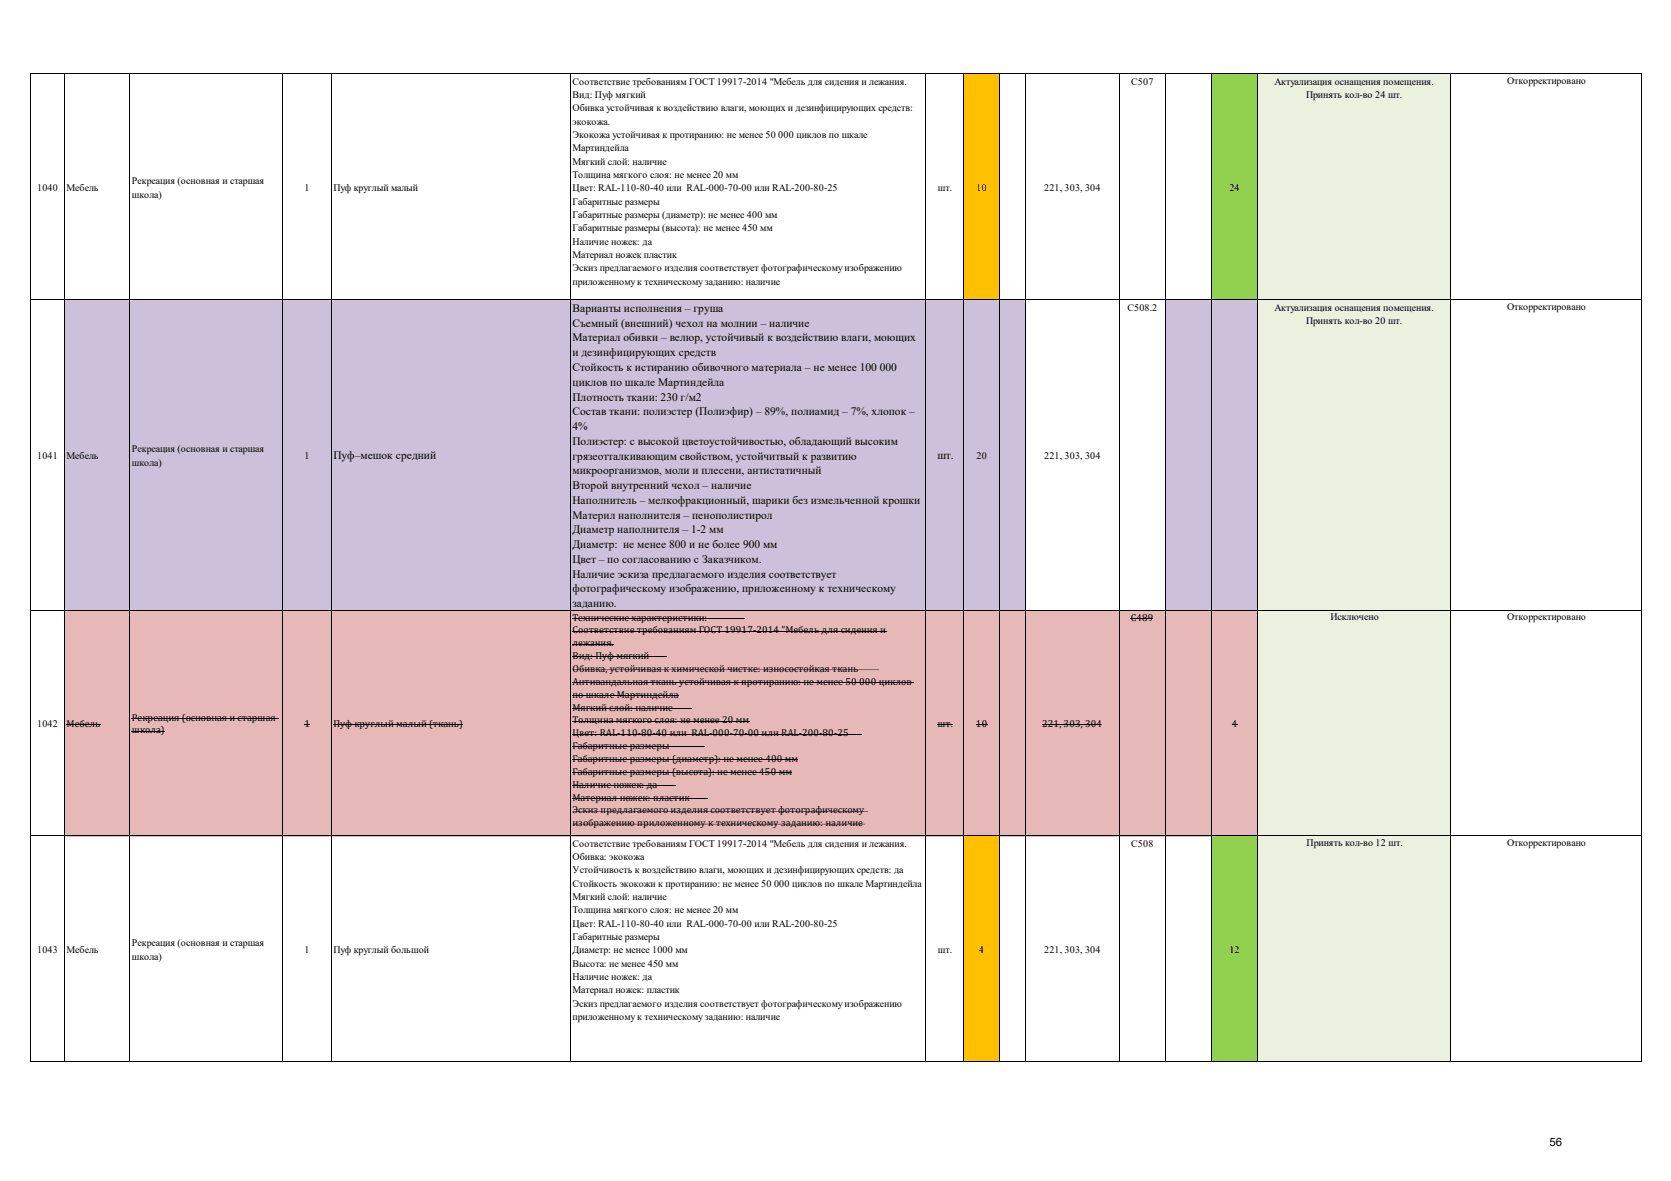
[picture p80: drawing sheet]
<svg xmlns="http://www.w3.org/2000/svg" width="297mm" height="210mm" viewBox="0 0 297 210" stroke-linecap="round" stroke-linejoin="round" font-family="sans-serif">
<defs><g id="words">
<g font-size="2">
<text x="101.8" y="55.5">Варианты исполнения – груша</text>
<text x="101.8" y="58.1">Съемный (внешний) чехол на молнии – наличие</text>
<text x="101.8" y="60.7">Материал обивки – велюр, устойчивый к воздействию влаги, моющих</text>
<text x="101.8" y="63.3">и дезинфицирующих средств</text>
<text x="101.8" y="66">Стойкость к истиранию обивочного материала – не менее 100 000</text>
<text x="101.8" y="68.6">циклов по шкале Мартиндейла</text>
<text x="101.8" y="71.2">Плотность ткани: 230 г/м2</text>
<text x="101.8" y="73.8">Состав ткани: полиэстер (Полиэфир) – 89%, полиамид – 7%, хлопок –</text>
<text x="101.8" y="76.5">4%</text>
<text x="59.3" y="81.6">Пуф–мешок средний</text>
<text x="101.8" y="79.1">Полиэстер: с высокой цветоустойчивостью, обладающий высоким</text>
<text x="101.8" y="81.7">грязеотталкивающим свойством, устойчитвый к развитию</text>
<text x="166.6" y="81.5">шт.</text>
<text x="101.8" y="84.3">микроорганизмов, моли и плесени, антистатичный</text>
<text x="101.8" y="87">Второй внутренний чехол – наличие</text>
<text x="101.8" y="89.6">Наполнитель – мелкофракционный, шарики без измельченной крошки</text>
<text x="101.8" y="92.2">Материл наполнителя – пенополистирол</text>
<text x="101.8" y="94.8">Диаметр наполнителя – 1-2 мм</text>
<text x="101.8" y="97.5">Диаметр: не менее 800 и не более 900 мм</text>
<text x="101.8" y="100.1">Цвет – по согласованию с Заказчиком.</text>
<text x="101.8" y="108">заданию.</text>
<text x="101.8" y="102.7">Наличие эскиза предлагаемого изделия соответствует</text>
<text x="101.8" y="105.3">фотографическому изображению, приложенному к техническому</text>
<text x="275.4" y="203.8">56</text>
</g>
<g font-size="1.8">
<text x="101.8" y="15.1">Cоответствие требованиям ГОСТ 19917-2014 &quot;Мебель для сидения и лежания.</text>
<text x="101.8" y="17.4">Вид: Пуф мягкий</text>
<text x="201.1" y="15.1">С507</text>
<text x="226.6" y="15.1">Актуализация оснащения помещения.</text>
<text x="232.2" y="17.4">Принять кол-во 24 шт.</text>
<text x="267.9" y="14.9">Откорректировано</text>
<text x="101.8" y="19.8">Обивка устойчивая к воздействию влаги, моющих и дезинфицирующих средств:</text>
<text x="101.8" y="22.2">экокожа.</text>
<text x="101.8" y="24.6">Экокожа устойчивая к протиранию: не менее 50 000 циклов по шкале</text>
<text x="101.8" y="26.9">Мартиндейла</text>
<text x="101.8" y="29.3">Мягкий слой: наличие</text>
<text x="6.6" y="34">1040</text>
<text x="11.8" y="34">Мебель</text>
<text x="23.4" y="32.8">Рекреация (основная и старшая</text>
<text x="23.4" y="35.1">школа)</text>
<text x="54.1" y="34">1</text>
<text x="59.3" y="34">Пуф круглый малый</text>
<text x="101.8" y="31.7">Толщина мягкого слоя: не менее 20 мм</text>
<text x="101.8" y="34">Цвет: RAL-110-80-40 или RAL-000-70-00 или RAL-200-80-25</text>
<text x="166.7" y="34">шт.</text>
<text x="173.6" y="34">10</text>
<text x="185.6" y="34">221, 303, 304</text>
<text x="218.5" y="34">24</text>
<text x="101.8" y="36.4">Габаритные размеры</text>
<text x="101.8" y="38.8">Габаритные размеры (диаметр): не менее 400 мм</text>
<text x="101.8" y="41.1">Габаритные размеры (высота): не менее 450 мм</text>
<text x="101.8" y="43.5">Наличие ножек: да</text>
<text x="101.8" y="45.9">Материал ножек пластик</text>
<text x="101.8" y="48.3">Эскиз предлагаемого изделия соответствует фотографическому изображению</text>
<text x="101.8" y="50.6">приложенному к техническому заданию: наличие</text>
<text x="200.4" y="55.2">С508.2</text>
<text x="226.6" y="55.2">Актуализация оснащения помещения.</text>
<text x="232.2" y="57.6">Принять кол-во 20 шт.</text>
<text x="267.9" y="55">Откорректировано</text>
<text x="6.6" y="81.6">1041</text>
<text x="11.8" y="81.6">Мебель</text>
<text x="23.4" y="80.4">Рекреация (основная и старшая</text>
<text x="23.4" y="82.8">школа)</text>
<text x="54.1" y="81.6">1</text>
<text x="173.6" y="81.6">20</text>
<text x="185.6" y="81.6">221, 303, 304</text>
<text x="101.8" y="112.6">Cоответствие требованиям ГОСТ 19917-2014 &quot;Мебель для сидения и</text>
<text x="101.8" y="110.3">Технические характеристики:</text>
<text x="201" y="110.3">С489</text>
<text x="236.5" y="110.2">Исключено</text>
<text x="267.9" y="110.2">Откорректировано</text>
<text x="101.8" y="117.2">Вид: Пуф мягкий</text>
<text x="101.8" y="119.5">Обивка, устойчивая к химической чистке: износостойкая ткань</text>
<text x="101.8" y="114.9">лежания.</text>
<text x="101.8" y="124">по шкале Мартиндейла</text>
<text x="101.8" y="121.8">Антивандальная ткань устойчивая к протиранию: не менее 50 000 циклов</text>
<text x="6.6" y="129.3">1042</text>
<text x="11.8" y="129.2">Мебель</text>
<text x="23.4" y="128.1">Рекреация (основная и старшая</text>
<text x="23.4" y="130.4">школа)</text>
<text x="54.1" y="129.2">1</text>
<text x="59.3" y="129.2">Пуф круглый малый (ткань)</text>
<text x="101.8" y="126.3">Мягкий слой: наличие</text>
<text x="101.8" y="128.6">Толщина мягкого слоя: не менее 20 мм</text>
<text x="101.8" y="130.9">Цвет: RAL-110-80-40 или RAL-000-70-00 или RAL-200-80-25</text>
<text x="166.6" y="129.2">шт.</text>
<text x="173.5" y="129.2">10</text>
<text x="185.2" y="129.2">221, 303, 304</text>
<text x="218.9" y="129.2">4</text>
<text x="101.8" y="133.2">Габаритные размеры</text>
<text x="101.8" y="135.5">Габаритные размеры (диаметр): не менее 400 мм</text>
<text x="101.8" y="137.8">Габаритные размеры (высота): не менее 450 мм</text>
<text x="101.8" y="140">Наличие ножек: да</text>
<text x="101.8" y="142.3">Материал ножек: пластик</text>
<text x="101.8" y="144.6">Эскиз предлагаемого изделия соответствует фотографическому</text>
<text x="101.8" y="146.9">изображению приложенному к техническому заданию: наличие</text>
<text x="101.8" y="150.5">Cоответствие требованиям ГОСТ 19917-2014 &quot;Мебель для сидения и лежания.</text>
<text x="101.8" y="152.9">Обивка: экокожа</text>
<text x="101.8" y="155.3">Устойчивость к воздействию влаги, моющих и дезинфицирующих средств: да</text>
<text x="201.1" y="150.5">С508</text>
<text x="232.2" y="150.4">Принять кол-во 12 шт.</text>
<text x="267.9" y="150.4">Откорректировано</text>
<text x="101.8" y="157.7">Стойкость экокожи к протиранию: не менее 50 000 циклов по шкале Мартиндейла</text>
<text x="101.8" y="160">Мягкий слой: наличие</text>
<text x="101.8" y="162.4">Толщина мягкого слоя: не менее 20 мм</text>
<text x="101.8" y="164.8">Цвет: RAL-110-80-40 или RAL-000-70-00 или RAL-200-80-25</text>
<text x="101.8" y="167.1">Габаритные размеры</text>
<text x="6.6" y="169.4">1043</text>
<text x="11.8" y="169.4">Мебель</text>
<text x="23.4" y="168.2">Рекреация (основная и старшая</text>
<text x="23.4" y="170.6">школа)</text>
<text x="54.1" y="169.4">1</text>
<text x="59.3" y="169.4">Пуф круглый большой</text>
<text x="101.8" y="169.5">Диаметр: не менее 1000 мм</text>
<text x="101.8" y="171.9">Высота: не менее 450 мм</text>
<text x="166.7" y="169.4">шт.</text>
<text x="174" y="169.4">4</text>
<text x="185.6" y="169.4">221, 303, 304</text>
<text x="218.5" y="169.4">12</text>
<text x="101.8" y="174.2">Наличие ножек: да</text>
<text x="101.8" y="176.6">Материал ножек: пластик</text>
<text x="101.8" y="179">Эскиз предлагаемого изделия соответствует фотографическому изображению</text>
<text x="101.8" y="181.4">приложенному к техническому заданию: наличие</text>
</g>
</g></defs>
<path d="M171.3 13.3h6.4v40h-6.4z" fill="#ffc000"/>
<path d="M215.3 13.3h8.3v40h-8.3z" fill="#92d050"/>
<path d="M223.5 13.3h34.4v40h-34.4z" fill="#ebf1de"/>
<g fill="#ccc0da">
<path d="M11.4 53.3h170.9v55.2h-170.9z" fill-rule="evenodd"/>
<path d="M207.1 53.3h16.5v55.2h-16.5z" fill-rule="evenodd"/>
</g>
<path d="M223.5 53.3h34.4v55.2h-34.4z" fill-rule="evenodd" fill="#ebf1de"/>
<path d="M11.4 108.5h212.2v40.2h-212.2z" fill-rule="evenodd" fill="#e6b8b7"/>
<path d="M223.5 108.5h34.4v40.2h-34.4z" fill-rule="evenodd" fill="#ebf1de"/>
<path d="M171.3 148.6h6.4v40.2h-6.4z" fill-rule="evenodd" fill="#ffc000"/>
<path d="M215.3 148.6h8.3v40.2h-8.3z" fill-rule="evenodd" fill="#92d050"/>
<path d="M223.5 148.6h34.4v40.2h-34.4z" fill-rule="evenodd" fill="#ebf1de"/>
<g fill="none" stroke="#000" stroke-width=".18">
<path d="M5.5 13v175.8M5.6 13.1h286.2M11.4 13.2v175.6M23 13.2v175.6M50.3 13.2v175.6M58.8 13.2v175.6M101.3 13.2v175.6M164.6 13.2v175.6M171.3 13.2v175.6M177.6 13.2v175.6M182.2 13.2v175.6M199 13.2v175.6"/>
<path d="M207.1 13.2v175.6M215.3 13.2v175.6M223.5 13.2v175.6M257.8 13.2v175.6M291.8 13.2v175.6M5.6 53.3h286.2M5.6 108.5h286.2M101.8 109.9h30.5M101.8 112.2h55.9M101.8 114.5h7.4M101.8 116.8h16.8M101.8 119.1h54.4"/>
<path d="M201 109.9h3.9M11.8 128.8h6.1M23.4 127.7h26.2M23.4 130h5.9M59.3 128.8h23M101.8 121.4h60.7M101.8 123.7h18.9M101.8 125.9h21.2M101.8 128.2h31.5M101.8 130.5h51.5M101.8 132.8h23.5M101.8 135.1h40"/>
<path d="M101.8 137.4h38.9M101.8 139.7h18.3M166.6 128.8h2.7M185.2 128.8h10.4M5.6 148.6h286.2M101.8 141.9h24M101.8 144.2h52.5M101.8 146.5h52M5.6 188.7h286.2"/>
</g>
<path d="M54.1 128.8l1 .1zM173.5 128.8l1.9 .1zM218.9 128.8l1 .1z" fill="#000"/>
<use href="#words"/>
</svg>
